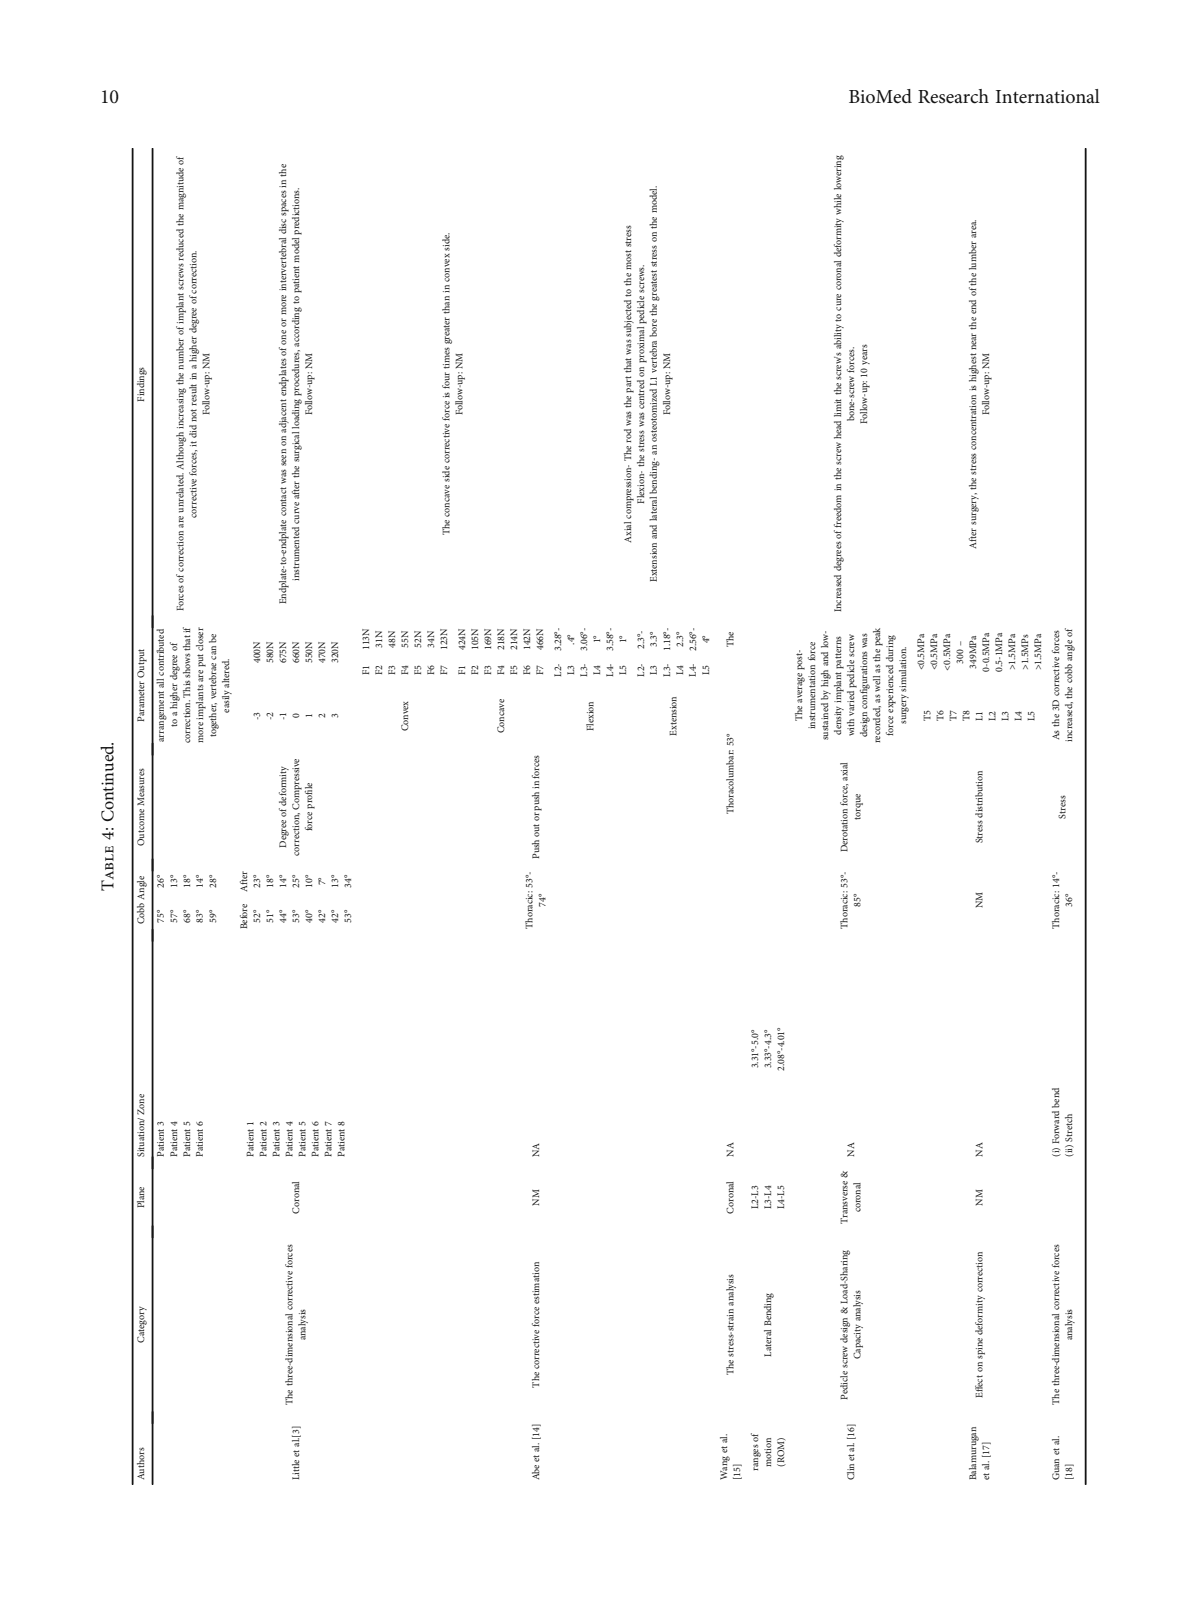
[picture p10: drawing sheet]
<svg xmlns="http://www.w3.org/2000/svg" width="212mm" height="282mm" viewBox="0 0 212 282" stroke-linecap="round" stroke-linejoin="round" font-family="sans-serif">
<defs><g id="words">
<g font-size="3.5" fill="#131413">
<text x="17.6" y="18.2">10</text>
<text x="149.7" y="18.2">BioMed Research International</text>
</g>
<text font-size="3.2" fill="#131413" x="20" y="157.2" transform="rotate(-90 20 157.2)">Table 4: Continued.</text>
<g font-size="1.8" fill="#131413">
<text x="25.4" y="70.8" transform="rotate(-90 25.4 70.8)">Findings</text>
<text x="37" y="73.3" transform="rotate(-90 37 73.3)">Follow-up: NM</text>
<text x="55.1" y="73.3" transform="rotate(-90 55.1 73.3)">Follow-up: NM</text>
<text x="81.6" y="73.3" transform="rotate(-90 81.6 73.3)">Follow-up: NM</text>
<text x="118.2" y="73.3" transform="rotate(-90 118.2 73.3)">Follow-up: NM</text>
<text x="150.7" y="74.3" transform="rotate(-90 150.7 74.3)">bone-screw forces.</text>
<text x="153" y="74.7" transform="rotate(-90 153 74.7)">Follow-up: 10 years</text>
<text x="174.5" y="73.3" transform="rotate(-90 174.5 73.3)">Follow-up: NM</text>
<text x="113.6" y="88.8" transform="rotate(-90 113.6 88.8)">Flexion- the stress was centred on proximal pedicle screws.</text>
<text x="34.7" y="91.3" transform="rotate(-90 34.7 91.3)">corrective forces, it did not result in a higher degree of correction.</text>
<text x="79.3" y="94.4" transform="rotate(-90 79.3 94.4)">The concave side corrective force is four times greater than in convex side.</text>
<text x="111.3" y="95.7" transform="rotate(-90 111.3 95.7)">Axial compression- The rod was the part that was subjected to the most stress</text>
<text x="172.2" y="96.8" transform="rotate(-90 172.2 96.8)">After surgery, the stress concentration is highest near the end of the lumber area.</text>
<text x="32.4" y="107.8" transform="rotate(-90 32.4 107.8)">Forces of correction are unrelated. Although increasing the number of implant screws reduced the magnitude of</text>
<text x="50.5" y="106.6" transform="rotate(-90 50.5 106.6)">Endplate-to-endplate contact was seen on adjacent endplates of one or more intervertebral disc spaces in the</text>
<text x="52.8" y="102.4" transform="rotate(-90 52.8 102.4)">instrumented curve after the surgical loading procedures, according to patient model predictions.</text>
<text x="115.9" y="102.7" transform="rotate(-90 115.9 102.7)">Extension and lateral bending- an osteotomized L1 vertebra bore the greatest stress on the model.</text>
<text x="101.3" y="113.7" transform="rotate(-90 101.3 113.7)">.4°</text>
<text x="105.9" y="113.5" transform="rotate(-90 105.9 113.5)">1°</text>
<text x="110.5" y="113.5" transform="rotate(-90 110.5 113.5)">1°</text>
<text x="125.1" y="113.5" transform="rotate(-90 125.1 113.5)">4°</text>
<text x="148.3" y="108" transform="rotate(-90 148.3 108)">Increased degrees of freedom in the screw head limit the screw's ability to cure coronal deformity while lowering</text>
<text x="45.9" y="117" transform="rotate(-90 45.9 117)">400N</text>
<text x="48.2" y="117" transform="rotate(-90 48.2 117)">580N</text>
<text x="50.5" y="117" transform="rotate(-90 50.5 117)">675N</text>
<text x="52.8" y="117" transform="rotate(-90 52.8 117)">660N</text>
<text x="55.1" y="117" transform="rotate(-90 55.1 117)">550N</text>
<text x="57.3" y="117" transform="rotate(-90 57.3 117)">470N</text>
<text x="59.6" y="117" transform="rotate(-90 59.6 117)">320N</text>
<text x="65.1" y="119.1" transform="rotate(-90 65.1 119.1)">F1</text>
<text x="65.1" y="114.7" transform="rotate(-90 65.1 114.7)">113N</text>
<text x="67.4" y="119.1" transform="rotate(-90 67.4 119.1)">F2</text>
<text x="67.4" y="114.3" transform="rotate(-90 67.4 114.3)">31N</text>
<text x="69.7" y="119.1" transform="rotate(-90 69.7 119.1)">F3</text>
<text x="69.7" y="114.3" transform="rotate(-90 69.7 114.3)">48N</text>
<text x="72" y="119.1" transform="rotate(-90 72 119.1)">F4</text>
<text x="72" y="114.3" transform="rotate(-90 72 114.3)">55N</text>
<text x="74.3" y="119.1" transform="rotate(-90 74.3 119.1)">F5</text>
<text x="74.3" y="114.3" transform="rotate(-90 74.3 114.3)">52N</text>
<text x="76.6" y="119.1" transform="rotate(-90 76.6 119.1)">F6</text>
<text x="76.6" y="114.3" transform="rotate(-90 76.6 114.3)">34N</text>
<text x="78.9" y="119.1" transform="rotate(-90 78.9 119.1)">F7</text>
<text x="78.9" y="114.7" transform="rotate(-90 78.9 114.7)">123N</text>
<text x="82" y="119.1" transform="rotate(-90 82 119.1)">F1</text>
<text x="82" y="114.7" transform="rotate(-90 82 114.7)">424N</text>
<text x="84.3" y="119.1" transform="rotate(-90 84.3 119.1)">F2</text>
<text x="84.3" y="114.7" transform="rotate(-90 84.3 114.7)">105N</text>
<text x="86.6" y="119.1" transform="rotate(-90 86.6 119.1)">F3</text>
<text x="86.6" y="114.7" transform="rotate(-90 86.6 114.7)">169N</text>
<text x="88.9" y="119.1" transform="rotate(-90 88.9 119.1)">F4</text>
<text x="88.9" y="114.7" transform="rotate(-90 88.9 114.7)">218N</text>
<text x="91.2" y="119.1" transform="rotate(-90 91.2 119.1)">F5</text>
<text x="91.2" y="114.7" transform="rotate(-90 91.2 114.7)">214N</text>
<text x="93.5" y="119.1" transform="rotate(-90 93.5 119.1)">F6</text>
<text x="93.5" y="114.7" transform="rotate(-90 93.5 114.7)">142N</text>
<text x="95.8" y="119.1" transform="rotate(-90 95.8 119.1)">F7</text>
<text x="95.8" y="114.7" transform="rotate(-90 95.8 114.7)">466N</text>
<text x="99" y="119.4" transform="rotate(-90 99 119.4)">L2-</text>
<text x="99" y="114.9" transform="rotate(-90 99 114.9)">3.28°-</text>
<text x="101.3" y="119.1" transform="rotate(-90 101.3 119.1)">L3</text>
<text x="103.6" y="119.4" transform="rotate(-90 103.6 119.4)">L3-</text>
<text x="103.6" y="114.9" transform="rotate(-90 103.6 114.9)">3.06°-</text>
<text x="105.9" y="119.1" transform="rotate(-90 105.9 119.1)">L4</text>
<text x="108.2" y="119.4" transform="rotate(-90 108.2 119.4)">L4-</text>
<text x="108.2" y="114.9" transform="rotate(-90 108.2 114.9)">3.58°-</text>
<text x="110.5" y="119.1" transform="rotate(-90 110.5 119.1)">L5</text>
<text x="113.6" y="119.4" transform="rotate(-90 113.6 119.4)">L2-</text>
<text x="113.6" y="114.4" transform="rotate(-90 113.6 114.4)">2.3°-</text>
<text x="115.9" y="119.1" transform="rotate(-90 115.9 119.1)">L3</text>
<text x="115.9" y="114.1" transform="rotate(-90 115.9 114.1)">3.3°</text>
<text x="118.2" y="119.4" transform="rotate(-90 118.2 119.4)">L3-</text>
<text x="118.2" y="114.9" transform="rotate(-90 118.2 114.9)">1.18°-</text>
<text x="120.5" y="119.1" transform="rotate(-90 120.5 119.1)">L4</text>
<text x="120.5" y="114.1" transform="rotate(-90 120.5 114.1)">2.3°</text>
<text x="122.8" y="119.4" transform="rotate(-90 122.8 119.4)">L4-</text>
<text x="122.8" y="114.9" transform="rotate(-90 122.8 114.9)">2.56°-</text>
<text x="125.1" y="119.1" transform="rotate(-90 125.1 119.1)">L5</text>
<text x="129.4" y="114.2" transform="rotate(-90 129.4 114.2)">The</text>
<text x="163" y="118.3" transform="rotate(-90 163 118.3)">&lt;0.5MPa</text>
<text x="165.3" y="118.3" transform="rotate(-90 165.3 118.3)">&lt;0.5MPa</text>
<text x="167.6" y="118.3" transform="rotate(-90 167.6 118.3)">&lt;0:5MPa</text>
<text x="169.9" y="117" transform="rotate(-90 169.9 117)">300 –</text>
<text x="172.2" y="118" transform="rotate(-90 172.2 118)">349MPa</text>
<text x="174.5" y="118.5" transform="rotate(-90 174.5 118.5)">0-0.5MPa</text>
<text x="176.8" y="118.5" transform="rotate(-90 176.8 118.5)">0.5-1MPa</text>
<text x="179.1" y="118.3" transform="rotate(-90 179.1 118.3)">&gt;1.5MPa</text>
<text x="181.4" y="118.2" transform="rotate(-90 181.4 118.2)">&gt;1.5MPs</text>
<text x="183.6" y="118.3" transform="rotate(-90 183.6 118.3)">&gt;1.5MPa</text>
<text x="40.4" y="125.7" transform="rotate(-90 40.4 125.7)">easily altered.</text>
<text x="152.9" y="122.4" transform="rotate(-90 152.9 122.4)">i</text>
<text x="25.4" y="127.4" transform="rotate(-90 25.4 127.4)">Parameter Output</text>
<text x="28.9" y="130.9" transform="rotate(-90 28.9 130.9)">arrangement all contributed</text>
<text x="31.2" y="128.3" transform="rotate(-90 31.2 128.3)">to a higher degree of</text>
<text x="33.5" y="131.1" transform="rotate(-90 33.5 131.1)">correction. This shows that if</text>
<text x="35.8" y="131.1" transform="rotate(-90 35.8 131.1)">more implants are put closer</text>
<text x="38.1" y="130.1" transform="rotate(-90 38.1 130.1)">together, vertebrae can be</text>
<text x="45.9" y="127" transform="rotate(-90 45.9 127)">-3</text>
<text x="48.2" y="127" transform="rotate(-90 48.2 127)">-2</text>
<text x="50.5" y="127" transform="rotate(-90 50.5 127)">-1</text>
<text x="52.8" y="126.7" transform="rotate(-90 52.8 126.7)">0</text>
<text x="55.1" y="126.7" transform="rotate(-90 55.1 126.7)">1</text>
<text x="57.3" y="126.7" transform="rotate(-90 57.3 126.7)">2</text>
<text x="59.6" y="126.7" transform="rotate(-90 59.6 126.7)">3</text>
<text x="72" y="129" transform="rotate(-90 72 129)">Convex</text>
<text x="88.9" y="129.3" transform="rotate(-90 88.9 129.3)">Concave</text>
<text x="104.7" y="128.9" transform="rotate(-90 104.7 128.9)">Flexion</text>
<text x="119.3" y="129.8" transform="rotate(-90 119.3 129.8)">Extension</text>
<text x="141.5" y="127.3" transform="rotate(-90 141.5 127.3)">The average post-</text>
<text x="143.8" y="128.6" transform="rotate(-90 143.8 128.6)">instrumentation force</text>
<text x="146.1" y="130.6" transform="rotate(-90 146.1 130.6)">sustained by high and low-</text>
<text x="148.3" y="129.6" transform="rotate(-90 148.3 129.6)">density implant patterns</text>
<text x="150.6" y="129.9" transform="rotate(-90 150.6 129.9)">with varied pedicle screw</text>
<text x="152.9" y="130.1" transform="rotate(-90 152.9 130.1)">design confgurations was</text>
<text x="155.2" y="131.1" transform="rotate(-90 155.2 131.1)">recorded, as well as the peak</text>
<text x="157.5" y="129.7" transform="rotate(-90 157.5 129.7)">force experienced during</text>
<text x="159.8" y="127.7" transform="rotate(-90 159.8 127.7)">surgery simulation.</text>
<text x="164.1" y="127.3" transform="rotate(-90 164.1 127.3)">T5</text>
<text x="166.4" y="127.3" transform="rotate(-90 166.4 127.3)">T6</text>
<text x="168.7" y="127.3" transform="rotate(-90 168.7 127.3)">T7</text>
<text x="171" y="127.3" transform="rotate(-90 171 127.3)">T8</text>
<text x="173.3" y="127.2" transform="rotate(-90 173.3 127.2)">L1</text>
<text x="175.6" y="127.2" transform="rotate(-90 175.6 127.2)">L2</text>
<text x="177.9" y="127.2" transform="rotate(-90 177.9 127.2)">L3</text>
<text x="180.2" y="127.2" transform="rotate(-90 180.2 127.2)">L4</text>
<text x="182.5" y="127.2" transform="rotate(-90 182.5 127.2)">L5</text>
<text x="186.8" y="130.6" transform="rotate(-90 186.8 130.6)">As the 3D corrective forces</text>
<text x="189.1" y="130.8" transform="rotate(-90 189.1 130.8)">increased, the cobb angle of</text>
<text x="55.1" y="140.2" transform="rotate(-90 55.1 140.2)">i</text>
<text x="129.4" y="143.6" transform="rotate(-90 129.4 143.6)">Thoracolumbar: 53°</text>
<text x="25.4" y="149.2" transform="rotate(-90 25.4 149.2)">Outcome Measures</text>
<text x="50.5" y="149.5" transform="rotate(-90 50.5 149.5)">Degree of deformity</text>
<text x="55.1" y="146.7" transform="rotate(-90 55.1 146.7)">force profle</text>
<text x="151.8" y="144.7" transform="rotate(-90 151.8 144.7)">torque</text>
<text x="173.3" y="148.8" transform="rotate(-90 173.3 148.8)">Stress distribution</text>
<text x="188" y="144.4" transform="rotate(-90 188 144.4)">Stress</text>
<text x="52.8" y="151" transform="rotate(-90 52.8 151)">correction, Compressive</text>
<text x="95.1" y="151.5" transform="rotate(-90 95.1 151.5)">Push out or push in forces</text>
<text x="149.5" y="150.3" transform="rotate(-90 149.5 150.3)">Derotation force, axial</text>
<text x="28.9" y="156.6" transform="rotate(-90 28.9 156.6)">26°</text>
<text x="31.2" y="156.6" transform="rotate(-90 31.2 156.6)">13°</text>
<text x="33.5" y="156.6" transform="rotate(-90 33.5 156.6)">18°</text>
<text x="35.8" y="156.6" transform="rotate(-90 35.8 156.6)">14°</text>
<text x="38.1" y="156.6" transform="rotate(-90 38.1 156.6)">28°</text>
<text x="43.6" y="157.3" transform="rotate(-90 43.6 157.3)">After</text>
<text x="45.9" y="156.6" transform="rotate(-90 45.9 156.6)">23°</text>
<text x="48.2" y="156.6" transform="rotate(-90 48.2 156.6)">18°</text>
<text x="50.5" y="156.6" transform="rotate(-90 50.5 156.6)">14°</text>
<text x="52.8" y="156.6" transform="rotate(-90 52.8 156.6)">25°</text>
<text x="55.1" y="156.6" transform="rotate(-90 55.1 156.6)">10°</text>
<text x="57.3" y="156.2" transform="rotate(-90 57.3 156.2)">7°</text>
<text x="59.6" y="156.6" transform="rotate(-90 59.6 156.6)">13°</text>
<text x="61.9" y="156.6" transform="rotate(-90 61.9 156.6)">34°</text>
<text x="96.2" y="159.9" transform="rotate(-90 96.2 159.9)">74°</text>
<text x="151.8" y="159.9" transform="rotate(-90 151.8 159.9)">85°</text>
<text x="173.3" y="160.2" transform="rotate(-90 173.3 160.2)">NM</text>
<text x="189.1" y="159.9" transform="rotate(-90 189.1 159.9)">36°</text>
<text x="25.4" y="163" transform="rotate(-90 25.4 163)">Cobb Angle</text>
<text x="28.9" y="162.8" transform="rotate(-90 28.9 162.8)">75°</text>
<text x="31.2" y="162.8" transform="rotate(-90 31.2 162.8)">57°</text>
<text x="33.5" y="162.8" transform="rotate(-90 33.5 162.8)">68°</text>
<text x="35.8" y="162.8" transform="rotate(-90 35.8 162.8)">83°</text>
<text x="38.1" y="162.8" transform="rotate(-90 38.1 162.8)">59°</text>
<text x="43.6" y="163.9" transform="rotate(-90 43.6 163.9)">Before</text>
<text x="45.9" y="162.8" transform="rotate(-90 45.9 162.8)">52°</text>
<text x="48.2" y="162.8" transform="rotate(-90 48.2 162.8)">51°</text>
<text x="50.5" y="162.8" transform="rotate(-90 50.5 162.8)">44°</text>
<text x="52.8" y="162.8" transform="rotate(-90 52.8 162.8)">53°</text>
<text x="55.1" y="162.8" transform="rotate(-90 55.1 162.8)">40°</text>
<text x="57.3" y="162.8" transform="rotate(-90 57.3 162.8)">42°</text>
<text x="59.6" y="162.8" transform="rotate(-90 59.6 162.8)">42°</text>
<text x="61.9" y="162.8" transform="rotate(-90 61.9 162.8)">53°</text>
<text x="93.9" y="163.8" transform="rotate(-90 93.9 163.8)">Thoracic: 53°-</text>
<text x="149.5" y="163.8" transform="rotate(-90 149.5 163.8)">Thoracic: 53°-</text>
<text x="186.8" y="163.8" transform="rotate(-90 186.8 163.8)">Thoracic: 14°-</text>
<text x="133.7" y="188.5" transform="rotate(-90 133.7 188.5)">3.31°-5.0°</text>
<text x="136" y="188.5" transform="rotate(-90 136 188.5)">3.33°-4.3°</text>
<text x="138.3" y="188.9" transform="rotate(-90 138.3 188.9)">2.08°-4.01°</text>
<text x="25.4" y="204.1" transform="rotate(-90 25.4 204.1)">Situation/ Zone</text>
<text x="28.9" y="204.1" transform="rotate(-90 28.9 204.1)">Patient 3</text>
<text x="31.2" y="204.1" transform="rotate(-90 31.2 204.1)">Patient 4</text>
<text x="33.5" y="204.1" transform="rotate(-90 33.5 204.1)">Patient 5</text>
<text x="35.8" y="204.1" transform="rotate(-90 35.8 204.1)">Patient 6</text>
<text x="44.7" y="204.1" transform="rotate(-90 44.7 204.1)">Patient 1</text>
<text x="47" y="204.1" transform="rotate(-90 47 204.1)">Patient 2</text>
<text x="49.3" y="204.1" transform="rotate(-90 49.3 204.1)">Patient 3</text>
<text x="51.6" y="204.1" transform="rotate(-90 51.6 204.1)">Patient 4</text>
<text x="53.9" y="204.1" transform="rotate(-90 53.9 204.1)">Patient 5</text>
<text x="56.2" y="204.1" transform="rotate(-90 56.2 204.1)">Patient 6</text>
<text x="58.5" y="204.1" transform="rotate(-90 58.5 204.1)">Patient 7</text>
<text x="60.8" y="204.1" transform="rotate(-90 60.8 204.1)">Patient 8</text>
<text x="95.1" y="204.1" transform="rotate(-90 95.1 204.1)">NA</text>
<text x="129.4" y="204.1" transform="rotate(-90 129.4 204.1)">NA</text>
<text x="150.6" y="204.1" transform="rotate(-90 150.6 204.1)">NA</text>
<text x="173.3" y="204.1" transform="rotate(-90 173.3 204.1)">NA</text>
<text x="186.8" y="204.1" transform="rotate(-90 186.8 204.1)">(i) Forward bend</text>
<text x="189.1" y="204.1" transform="rotate(-90 189.1 204.1)">(ii) Stretch</text>
<text x="25.4" y="213.2" transform="rotate(-90 25.4 213.2)">Plane</text>
<text x="52.7" y="214.1" transform="rotate(-90 52.7 214.1)">Coronal</text>
<text x="95.1" y="212.6" transform="rotate(-90 95.1 212.6)">NM</text>
<text x="129.4" y="214.1" transform="rotate(-90 129.4 214.1)">Coronal</text>
<text x="133.7" y="213.3" transform="rotate(-90 133.7 213.3)">L2-L3</text>
<text x="136" y="213.3" transform="rotate(-90 136 213.3)">L3-L4</text>
<text x="138.3" y="213.3" transform="rotate(-90 138.3 213.3)">L4-L5</text>
<text x="149.5" y="215.9" transform="rotate(-90 149.5 215.9)">Transverse &amp;</text>
<text x="151.8" y="213.9" transform="rotate(-90 151.8 213.9)">coronal</text>
<text x="173.3" y="212.6" transform="rotate(-90 173.3 212.6)">NM</text>
<text x="25.4" y="236.8" transform="rotate(-90 25.4 236.8)">Category</text>
<text x="53.9" y="236.4" transform="rotate(-90 53.9 236.4)">analysis</text>
<text x="136" y="239.3" transform="rotate(-90 136 239.3)">Lateral Bending</text>
<text x="151.8" y="239.8" transform="rotate(-90 151.8 239.8)">Capacity analysis</text>
<text x="189.1" y="236.4" transform="rotate(-90 189.1 236.4)">analysis</text>
<text x="95.1" y="244.8" transform="rotate(-90 95.1 244.8)">The corrective force estimation</text>
<text x="129.4" y="242.6" transform="rotate(-90 129.4 242.6)">The stress-strain analysis</text>
<text x="173.3" y="245.6" transform="rotate(-90 173.3 245.6)">f</text>
<text x="51.6" y="247.8" transform="rotate(-90 51.6 247.8)">The three-dimensional corrective forces</text>
<text x="149.5" y="246.9" transform="rotate(-90 149.5 246.9)">Pedicle screw design &amp; Load-Sharing</text>
<text x="173.3" y="246.6" transform="rotate(-90 173.3 246.6)">Efect on spine deformity correction</text>
<text x="186.8" y="247.8" transform="rotate(-90 186.8 247.8)">The three-dimensional corrective forces</text>
<text x="25.4" y="261.1" transform="rotate(-90 25.4 261.1)">Authors</text>
<text x="52.7" y="261.1" transform="rotate(-90 52.7 261.1)">Little et al.[3]</text>
<text x="95.1" y="261.1" transform="rotate(-90 95.1 261.1)">Abe et al. [14]</text>
<text x="128.2" y="261.1" transform="rotate(-90 128.2 261.1)">Wang et al.</text>
<text x="130.5" y="261.1" transform="rotate(-90 130.5 261.1)">[15]</text>
<text x="133.7" y="259.4" transform="rotate(-90 133.7 259.4)">ranges of</text>
<text x="136" y="258.7" transform="rotate(-90 136 258.7)">motion</text>
<text x="138.3" y="258.7" transform="rotate(-90 138.3 258.7)">(ROM)</text>
<text x="150.6" y="261.1" transform="rotate(-90 150.6 261.1)">Clin et al. [16]</text>
<text x="172.2" y="261.1" transform="rotate(-90 172.2 261.1)">Balamurugan</text>
<text x="174.5" y="261.1" transform="rotate(-90 174.5 261.1)">et al. [17]</text>
<text x="186.8" y="261.1" transform="rotate(-90 186.8 261.1)">Guan et al.</text>
<text x="189.1" y="261.1" transform="rotate(-90 189.1 261.1)">[18]</text>
</g>
</g></defs>
<g fill="#131413" stroke="#131413" stroke-width=".18">
<path d="M23.3 26.2h.2v235.6h-.2z"/>
<path d="M26.8 249h.2v12.8h-.2z"/>
<path d="M26.8 216.2h.2v34.9h-.2z"/>
<path d="M26.8 204.1h.2v14.2h-.2z"/>
<path d="M26.8 163.9h.2v42.3h-.2z"/>
<path d="M26.8 151.5h.2v14.5h-.2z"/>
<path d="M26.8 131.1h.2v22.5h-.2z"/>
<path d="M26.8 108.6h.2v24.6h-.2z"/>
<path d="M26.8 26.2h.2v84.5h-.2z"/>
<path d="M191.4 26.2h.2v235.6h-.2z"/>
</g>
<use href="#words"/>
</svg>
